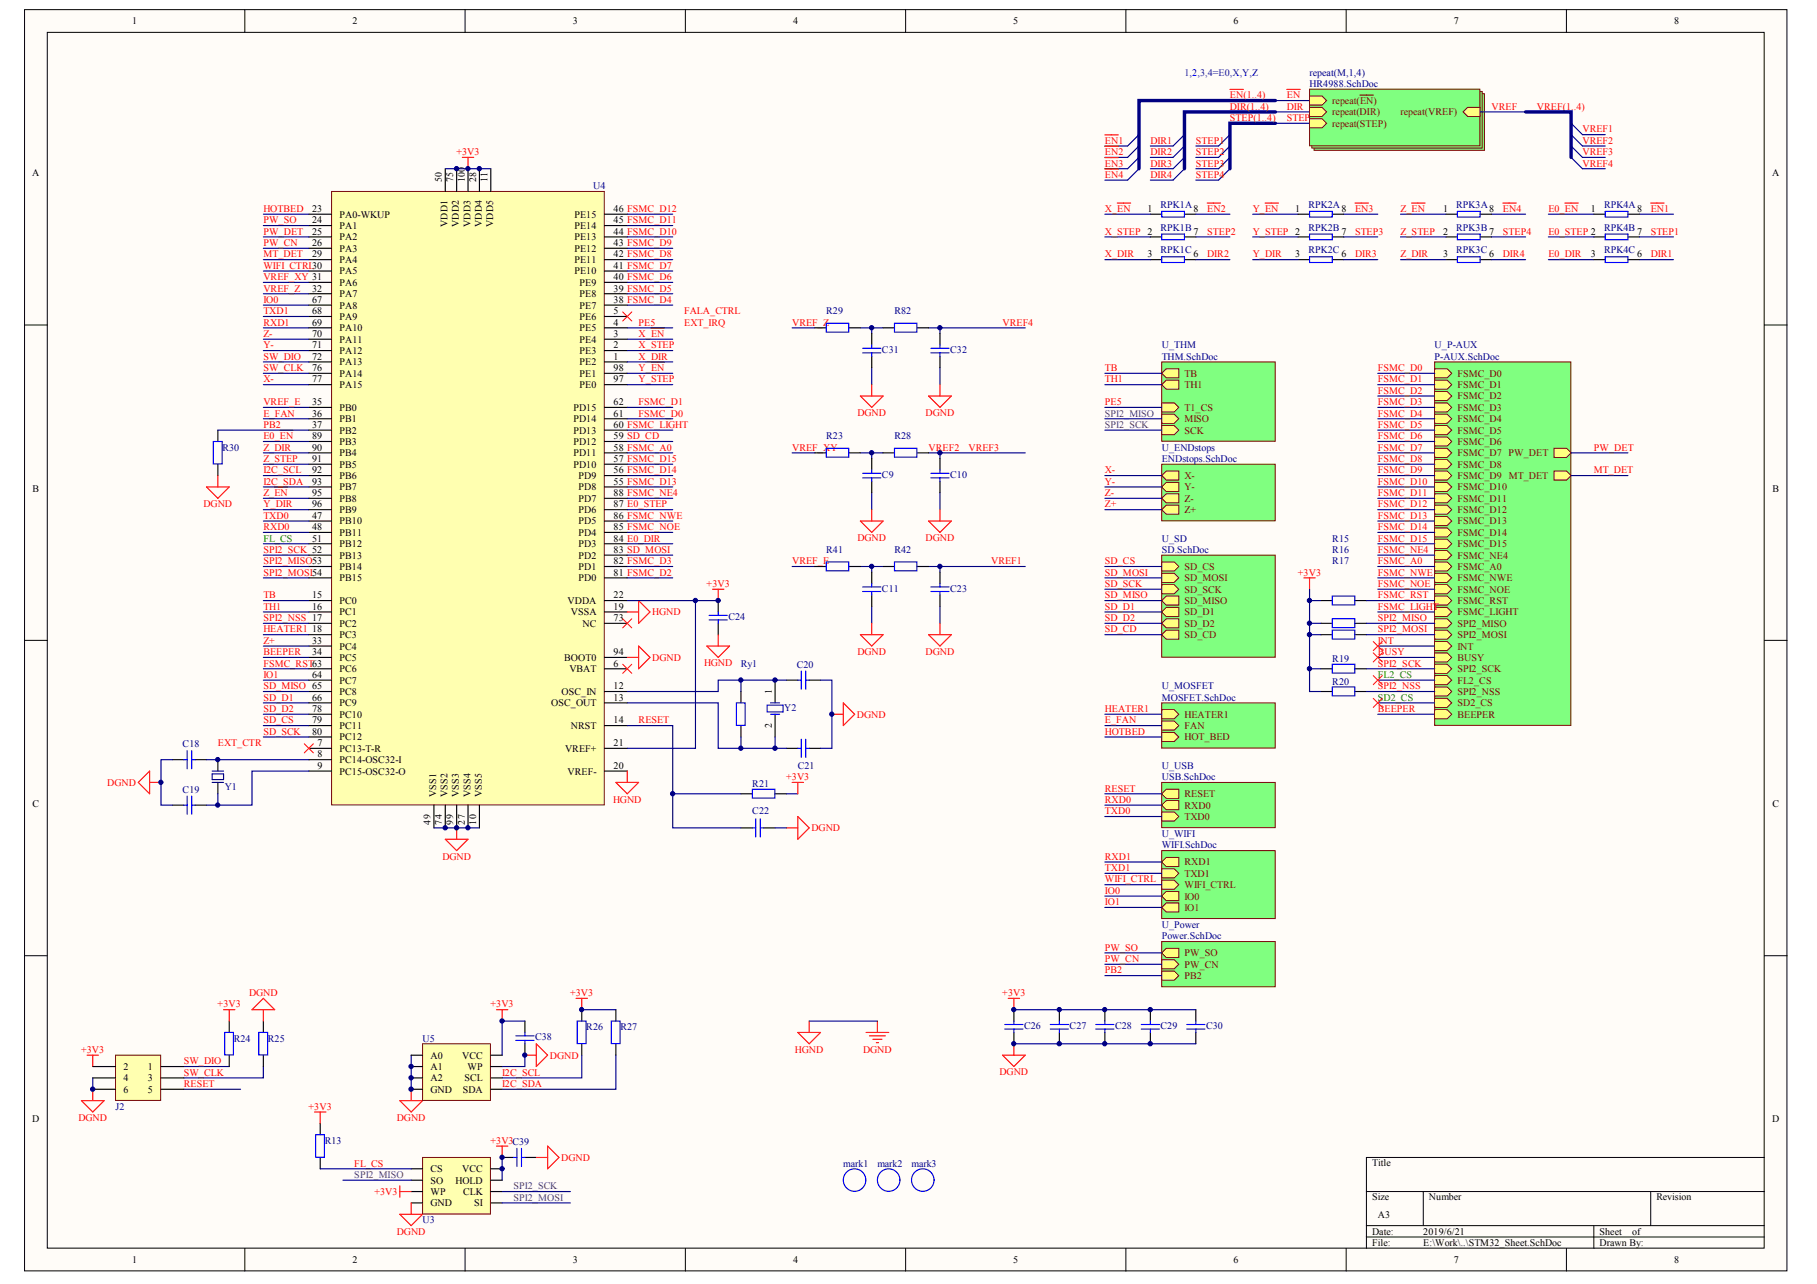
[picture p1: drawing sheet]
<svg xmlns="http://www.w3.org/2000/svg" width="297mm" height="210mm" viewBox="0 0 297 210" stroke-linecap="round" stroke-linejoin="round" font-family="sans-serif">
<defs><g id="words">
<g font-size="1.6">
<text x="21.6" y="4">1</text>
<text x="57.6" y="4">2</text>
<text x="93.6" y="4">3</text>
<text x="129.6" y="4">4</text>
<text x="165.7" y="4">5</text>
<text x="201.7" y="4">6</text>
<text x="237.7" y="4">7</text>
<text x="273.7" y="4">8</text>
<text x="5.3" y="28.8">A</text>
<text x="72.2" y="29.8" transform="rotate(-90 72.2 29.8)">50</text>
<text x="74.1" y="29.8" transform="rotate(-90 74.1 29.8)">75</text>
<text x="76" y="29.8" transform="rotate(-90 76 29.8)">100</text>
<text x="77.8" y="29.8" transform="rotate(-90 77.8 29.8)">28</text>
<text x="79.7" y="29.8" transform="rotate(-90 79.7 29.8)">11</text>
<text x="289.7" y="28.8">A</text>
<text x="51" y="34.7">23</text>
<text x="55.5" y="35.6">PA0-WKUP</text>
<text x="93.9" y="35.6">PE15</text>
<text x="100.3" y="34.7">46 FSMC_D12</text>
<text x="187.6" y="34.7">1</text>
<text x="195.1" y="34.7">8</text>
<text x="211.8" y="34.7">1</text>
<text x="219.3" y="34.7">8</text>
<text x="235.9" y="34.7">1</text>
<text x="243.5" y="34.7">8</text>
<text x="260.1" y="34.7">1</text>
<text x="267.6" y="34.7">8</text>
<text x="51" y="36.5">24</text>
<text x="51" y="38.4">25</text>
<text x="51" y="40.2">26</text>
<text x="55.5" y="37.4">PA1</text>
<text x="55.5" y="39.3">PA2</text>
<text x="55.5" y="41.2">PA3</text>
<text x="73.2" y="37.1" transform="rotate(-90 73.2 37.1)">VDD1</text>
<text x="75" y="37.1" transform="rotate(-90 75 37.1)">VDD2</text>
<text x="76.9" y="37.1" transform="rotate(-90 76.9 37.1)">VDD3</text>
<text x="78.8" y="37.1" transform="rotate(-90 78.8 37.1)">VDD4</text>
<text x="80.6" y="37.1" transform="rotate(-90 80.6 37.1)">VDD5</text>
<text x="93.9" y="41.2">PE12</text>
<text x="93.9" y="39.3">PE13</text>
<text x="93.9" y="37.4">PE14</text>
<text x="100.3" y="40.2">43 FSMC_D9</text>
<text x="100.3" y="38.4">44 FSMC_D10</text>
<text x="100.3" y="36.5">45 FSMC_D11</text>
<text x="195.1" y="38.4">7</text>
<text x="219.3" y="38.4">7</text>
<text x="235.9" y="38.4">2</text>
<text x="243.5" y="38.4">7</text>
<text x="267.6" y="38.4">7</text>
<text x="51" y="42.1">29</text>
<text x="51" y="47.7">32</text>
<text x="55.5" y="43">PA4</text>
<text x="55.5" y="44.9">PA5</text>
<text x="55.5" y="46.7">PA6</text>
<text x="93.9" y="44.9">PE10</text>
<text x="93.9" y="43">PE11</text>
<text x="94.7" y="46.7">PE9</text>
<text x="100.3" y="47.7">39 FSMC_D5</text>
<text x="100.3" y="45.8">40 FSMC_D6</text>
<text x="100.3" y="43.9">41 FSMC_D7</text>
<text x="100.3" y="42.1">42 FSMC_D8</text>
<text x="187.6" y="42.1">3</text>
<text x="195.1" y="42.1">6</text>
<text x="211.8" y="42.1">3</text>
<text x="219.3" y="42.1">6</text>
<text x="235.9" y="42.1">3</text>
<text x="243.5" y="42.1">6</text>
<text x="260.1" y="42.1">3</text>
<text x="267.6" y="42.1">6</text>
<text x="51" y="49.5">67</text>
<text x="51" y="51.4">68</text>
<text x="51" y="53.2">69</text>
<text x="55.5" y="48.6">PA7</text>
<text x="55.5" y="50.4">PA8</text>
<text x="55.5" y="52.3">PA9</text>
<text x="94.7" y="52.3">PE6</text>
<text x="94.7" y="50.4">PE7</text>
<text x="94.7" y="48.6">PE8</text>
<text x="100.3" y="53.2">4</text>
<text x="100.3" y="51.4">5</text>
<text x="100.3" y="49.5">38 FSMC_D4</text>
<text x="51" y="55.1">70</text>
<text x="51" y="56.9">71</text>
<text x="51" y="58.8">72</text>
<text x="55.5" y="54.2">PA10</text>
<text x="55.5" y="56">PA11</text>
<text x="55.5" y="57.9">PA12</text>
<text x="55.5" y="59.7">PA13</text>
<text x="94.7" y="59.7">PE2</text>
<text x="94.7" y="57.9">PE3</text>
<text x="94.7" y="56">PE4</text>
<text x="94.7" y="54.2">PE5</text>
<text x="100.3" y="58.8">1</text>
<text x="100.3" y="56.9">2</text>
<text x="100.3" y="55.1">3</text>
<text x="51" y="60.7">76</text>
<text x="51" y="62.5">77</text>
<text x="55.5" y="61.6">PA14</text>
<text x="55.5" y="63.4">PA15</text>
<text x="94.7" y="63.4">PE0</text>
<text x="94.7" y="61.6">PE1</text>
<text x="100.3" y="62.5">97</text>
<text x="100.3" y="60.7">98</text>
<text x="51" y="66.2">35</text>
<text x="51" y="68.1">36</text>
<text x="51" y="70">37</text>
<text x="51" y="71.8">89</text>
<text x="55.5" y="67.2">PB0</text>
<text x="55.5" y="69">PB1</text>
<text x="55.5" y="70.9">PB2</text>
<text x="93.7" y="70.9">PD13</text>
<text x="93.7" y="69">PD14</text>
<text x="93.7" y="67.2">PD15</text>
<text x="100.3" y="70">60 FSMC_LIGHT</text>
<text x="100.3" y="71.8">59 SD_CD</text>
<text x="100.3" y="68.1">61</text>
<text x="100.3" y="66.2">62</text>
<text x="51" y="73.7">90</text>
<text x="51" y="75.5">91</text>
<text x="51" y="77.4">92</text>
<text x="55.5" y="72.7">PB3</text>
<text x="55.5" y="74.6">PB4</text>
<text x="55.5" y="76.5">PB5</text>
<text x="93.7" y="76.5">PD10</text>
<text x="93.7" y="74.6">PD11</text>
<text x="93.7" y="72.7">PD12</text>
<text x="100.3" y="77.4">56 FSMC_D14</text>
<text x="100.3" y="75.5">57 FSMC_D15</text>
<text x="100.3" y="73.7">58 FSMC_A0</text>
<text x="5.3" y="80.4">B</text>
<text x="51" y="79.2">93</text>
<text x="51" y="81.1">95</text>
<text x="51" y="83">96</text>
<text x="55.5" y="78.3">PB6</text>
<text x="55.5" y="80.2">PB7</text>
<text x="55.5" y="82">PB8</text>
<text x="55.5" y="83.9">PB9</text>
<text x="94.6" y="83.9">PD6</text>
<text x="94.6" y="82">PD7</text>
<text x="94.6" y="80.2">PD8</text>
<text x="94.6" y="78.3">PD9</text>
<text x="100.3" y="83">87 E0_STEP</text>
<text x="100.3" y="81.1">88 FSMC_NE4</text>
<text x="100.3" y="79.2">55 FSMC_D13</text>
<text x="289.8" y="80.4">B</text>
<text x="51" y="84.8">47</text>
<text x="51" y="86.7">48</text>
<text x="51" y="88.5">51</text>
<text x="55.5" y="85.7">PB10</text>
<text x="55.5" y="87.6">PB11</text>
<text x="55.5" y="89.5">PB12</text>
<text x="94.6" y="89.5">PD3</text>
<text x="94.6" y="87.6">PD4</text>
<text x="94.6" y="85.7">PD5</text>
<text x="100.3" y="88.5">84 E0_DIR</text>
<text x="100.3" y="86.7">85 FSMC_NOE</text>
<text x="100.3" y="84.8">86 FSMC_NWE</text>
<text x="55.5" y="91.3">PB13</text>
<text x="55.5" y="93.2">PB14</text>
<text x="55.5" y="95">PB15</text>
<text x="94.6" y="95">PD0</text>
<text x="94.6" y="93.2">PD1</text>
<text x="94.6" y="91.3">PD2</text>
<text x="100.3" y="94.1">81 FSMC_D2</text>
<text x="100.3" y="92.2">82 FSMC_D3</text>
<text x="100.3" y="90.4">83 SD_MOSI</text>
<text x="51" y="97.8">15</text>
<text x="51" y="99.7">16</text>
<text x="55.5" y="98.7">PC0</text>
<text x="55.5" y="100.6">PC1</text>
<text x="92.8" y="98.7">VDDA</text>
<text x="93.3" y="100.6">VSSA</text>
<text x="100.3" y="97.8">22</text>
<text x="100.3" y="99.7">19</text>
<text x="100.3" y="101.5">73</text>
<text x="51" y="103.4">18</text>
<text x="51" y="105.3">33</text>
<text x="51" y="107.1">34</text>
<text x="55.5" y="102.5">PC2</text>
<text x="55.5" y="104.3">PC3</text>
<text x="55.5" y="106.2">PC4</text>
<text x="95.2" y="102.5">NC</text>
<text x="100.3" y="107.1">94</text>
<text x="51" y="110.8">64</text>
<text x="55.5" y="108">PC5</text>
<text x="55.5" y="109.9">PC6</text>
<text x="55.5" y="111.8">PC7</text>
<text x="55.5" y="113.6">PC8</text>
<text x="91.8" y="113.6">OSC_IN</text>
<text x="92.2" y="108">BOOT0</text>
<text x="93.1" y="109.9">VBAT</text>
<text x="100.3" y="109">6</text>
<text x="100.3" y="112.7">12</text>
<text x="126.2" y="113.4" transform="rotate(-90 126.2 113.4)">1</text>
<text x="51" y="114.5">66</text>
<text x="51" y="116.4">78</text>
<text x="51" y="118.3">79</text>
<text x="55.5" y="115.5">PC9</text>
<text x="55.5" y="117.3">PC10</text>
<text x="55.5" y="119.2">PC11</text>
<text x="90.1" y="115.5">OSC_OUT</text>
<text x="93.3" y="119.2">NRST</text>
<text x="100.3" y="114.5">13</text>
<text x="100.3" y="118.3">14</text>
<text x="126.2" y="119.1" transform="rotate(-90 126.2 119.1)">2</text>
<text x="51" y="120.1">80</text>
<text x="51.9" y="122">7</text>
<text x="51.9" y="123.8">8</text>
<text x="51.9" y="125.7">9</text>
<text x="55.5" y="121">PC12</text>
<text x="55.5" y="122.9">PC13-T-R</text>
<text x="55.5" y="124.8">PC14-OSC32-I</text>
<text x="92.4" y="122.9">VREF+</text>
<text x="100.3" y="122">21</text>
<text x="100.3" y="125.7">20</text>
<text x="5.3" y="131.9">C</text>
<text x="55.5" y="126.6">PC15-OSC32-O</text>
<text x="71.3" y="130.3" transform="rotate(-90 71.3 130.3)">VSS1</text>
<text x="73.2" y="130.3" transform="rotate(-90 73.2 130.3)">VSS2</text>
<text x="75" y="130.3" transform="rotate(-90 75 130.3)">VSS3</text>
<text x="76.9" y="130.3" transform="rotate(-90 76.9 130.3)">VSS4</text>
<text x="78.8" y="130.3" transform="rotate(-90 78.8 130.3)">VSS5</text>
<text x="92.8" y="126.6">VREF-</text>
<text x="289.8" y="131.9">C</text>
<text x="70.4" y="134.8" transform="rotate(-90 70.4 134.8)">49</text>
<text x="72.2" y="134.8" transform="rotate(-90 72.2 134.8)">74</text>
<text x="74.1" y="134.8" transform="rotate(-90 74.1 134.8)">99</text>
<text x="76" y="134.8" transform="rotate(-90 76 134.8)">27</text>
<text x="77.8" y="134.8" transform="rotate(-90 77.8 134.8)">10</text>
<text x="70.4" y="173.1">A0</text>
<text x="75.5" y="173.1">VCC</text>
<text x="20.2" y="174.9">2</text>
<text x="20.2" y="176.8">4</text>
<text x="20.2" y="178.6">6</text>
<text x="24.2" y="174.9">1</text>
<text x="24.2" y="176.8">3</text>
<text x="24.2" y="178.6">5</text>
<text x="70.4" y="174.9">A1</text>
<text x="70.4" y="176.8">A2</text>
<text x="70.4" y="178.6">GND</text>
<text x="75.6" y="178.6">SDA</text>
<text x="75.9" y="176.8">SCL</text>
<text x="76.4" y="174.9">WP</text>
<text x="5.3" y="183.5">D</text>
<text x="289.7" y="183.5">D</text>
<text x="70.4" y="191.6">CS</text>
<text x="75.5" y="191.6">VCC</text>
<text x="224.3" y="190.7">Title</text>
<text x="70.4" y="193.5">SO</text>
<text x="70.4" y="195.4">WP</text>
<text x="70.4" y="197.2">GND</text>
<text x="74.5" y="193.5">HOLD</text>
<text x="75.7" y="195.4">CLK</text>
<text x="77.5" y="197.2">SI</text>
<text x="224.3" y="196.2">Size</text>
<text x="233.6" y="196.2">Number</text>
<text x="270.8" y="196.2">Revision</text>
<text x="224.3" y="201.8">Date:</text>
<text x="224.3" y="203.7">File:</text>
<text x="225.2" y="199">A3</text>
<text x="232.7" y="201.8">2019/6/21</text>
<text x="232.7" y="203.7">E:\Work\..\STM32_Sheet.SchDoc</text>
<text x="261.5" y="201.8">Sheet</text>
<text x="261.5" y="203.7">Drawn By:</text>
<text x="266.8" y="201.8">of</text>
<text x="21.6" y="206.5">1</text>
<text x="57.6" y="206.5">2</text>
<text x="93.6" y="206.5">3</text>
<text x="129.6" y="206.5">4</text>
<text x="165.7" y="206.5">5</text>
<text x="201.7" y="206.5">6</text>
<text x="237.7" y="206.5">7</text>
<text x="273.7" y="206.5">8</text>
</g>
<text font-size="1.6" fill="#00f" x="193.6" y="12.4">1,2,3,4=E0,X,Y,Z</text>
<g font-size="1.6" fill="#f00">
<text x="201.1" y="17.9">DIR(1..4)</text>
<text x="201.1" y="16.1">EN(1..4)</text>
<text x="210.4" y="16.1">EN</text>
<text x="210.4" y="17.9">DIR</text>
<text x="243.8" y="17.9">VREF</text>
<text x="251.3" y="17.9">VREF(1..4)</text>
<text x="180.6" y="23.5">EN1</text>
<text x="188.1" y="23.5">DIR1</text>
<text x="195.5" y="23.5">STEP1</text>
<text x="201.1" y="19.8">STEP(1..4)</text>
<text x="210.4" y="19.8">STEP</text>
<text x="258.7" y="21.6">VREF1</text>
<text x="258.7" y="23.5">VREF2</text>
<text x="74.6" y="25.4">+3V3</text>
<text x="180.6" y="25.4">EN2</text>
<text x="180.6" y="27.2">EN3</text>
<text x="180.6" y="29.1">EN4</text>
<text x="188.1" y="25.4">DIR2</text>
<text x="188.1" y="27.2">DIR3</text>
<text x="188.1" y="29.1">DIR4</text>
<text x="195.5" y="25.4">STEP2</text>
<text x="195.5" y="27.2">STEP3</text>
<text x="195.5" y="29.1">STEP4</text>
<text x="258.7" y="25.4">VREF3</text>
<text x="258.7" y="27.2">VREF4</text>
<text x="43.1" y="34.7">HOTBED</text>
<text x="180.6" y="34.7">X_EN</text>
<text x="197.4" y="34.7">EN2</text>
<text x="204.8" y="34.7">Y_EN</text>
<text x="221.5" y="34.7">EN3</text>
<text x="229" y="34.7">Z_EN</text>
<text x="245.7" y="34.7">EN4</text>
<text x="253.1" y="34.7">E0_EN</text>
<text x="269.9" y="34.7">EN1</text>
<text x="43.1" y="38.4">PW_DET</text>
<text x="43.1" y="36.5">PW_SO</text>
<text x="43.1" y="40.2">PW_CN</text>
<text x="180.6" y="38.4">X_STEP 2</text>
<text x="197.4" y="38.4">STEP2</text>
<text x="204.8" y="38.4">Y_STEP 2</text>
<text x="221.5" y="38.4">STEP3</text>
<text x="229" y="38.4">Z_STEP</text>
<text x="245.7" y="38.4">STEP4</text>
<text x="253.1" y="38.4">E0_STEP 2</text>
<text x="269.9" y="38.4">STEP1</text>
<text x="43.1" y="42.1">MT_DET</text>
<text x="43.1" y="43.9">WIFI_CTRL30</text>
<text x="43.1" y="45.8">VREF_XY 31</text>
<text x="43.1" y="47.7">VREF_Z</text>
<text x="180.6" y="42.1">X_DIR</text>
<text x="197.4" y="42.1">DIR2</text>
<text x="204.8" y="42.1">Y_DIR</text>
<text x="221.5" y="42.1">DIR3</text>
<text x="229" y="42.1">Z_DIR</text>
<text x="245.7" y="42.1">DIR4</text>
<text x="253.1" y="42.1">E0_DIR</text>
<text x="269.9" y="42.1">DIR1</text>
<text x="43.1" y="53.2">RXD1</text>
<text x="43.1" y="51.4">TXD1</text>
<text x="43.1" y="49.5">IO0</text>
<text x="104.4" y="53.2">PE5</text>
<text x="111.8" y="51.4">FALA_CTRL</text>
<text x="111.8" y="53.2">EXT_IRQ</text>
<text x="129.5" y="53.2">VREF_Z</text>
<text x="163.9" y="53.2">VREF4</text>
<text x="43.1" y="56.9">Y-</text>
<text x="43.1" y="55.1">Z-</text>
<text x="43.1" y="58.8">SW_DIO</text>
<text x="104.4" y="55.1">X_EN</text>
<text x="104.4" y="58.8">X_DIR</text>
<text x="104.4" y="56.9">X_STEP</text>
<text x="43.1" y="62.5">X-</text>
<text x="43.1" y="60.7">SW_CLK</text>
<text x="104.4" y="62.5">Y_STEP</text>
<text x="104.4" y="60.7">Y_EN</text>
<text x="180.6" y="60.7">TB</text>
<text x="180.6" y="62.5">TH1</text>
<text x="225.2" y="60.7">FSMC_D0</text>
<text x="225.2" y="62.5">FSMC_D1</text>
<text x="225.2" y="64.4">FSMC_D2</text>
<text x="43.1" y="71.8">E0_EN</text>
<text x="43.1" y="68.1">E_FAN</text>
<text x="43.1" y="70">PB2</text>
<text x="43.1" y="66.2">VREF_E</text>
<text x="104.4" y="68.1">FSMC_D0</text>
<text x="104.4" y="66.2">FSMC_D1</text>
<text x="140.2" y="68.1">DGND</text>
<text x="151.3" y="68.1">DGND</text>
<text x="180.6" y="66.2">PE5</text>
<text x="225.2" y="66.2">FSMC_D3</text>
<text x="225.2" y="68.1">FSMC_D4</text>
<text x="225.2" y="70">FSMC_D5</text>
<text x="225.2" y="71.8">FSMC_D6</text>
<text x="43.1" y="75.5">Z_STEP</text>
<text x="43.1" y="73.7">Z_DIR</text>
<text x="43.1" y="77.4">I2C_SCL</text>
<text x="129.5" y="73.7">VREF_XY</text>
<text x="151.8" y="73.7">VREF2</text>
<text x="158.3" y="73.7">VREF3</text>
<text x="180.6" y="77.4">X-</text>
<text x="225.2" y="73.7">FSMC_D7</text>
<text x="225.2" y="75.5">FSMC_D8</text>
<text x="225.2" y="77.4">FSMC_D9</text>
<text x="260.6" y="73.7">PW_DET</text>
<text x="260.6" y="77.4">MT_DET</text>
<text x="33.3" y="82.9">DGND</text>
<text x="43.1" y="83">Y_DIR</text>
<text x="43.1" y="81.1">Z_EN</text>
<text x="43.1" y="79.2">I2C_SDA</text>
<text x="180.6" y="79.2">Y-</text>
<text x="180.6" y="81.1">Z-</text>
<text x="180.6" y="83">Z+</text>
<text x="225.2" y="79.2">FSMC_D10</text>
<text x="225.2" y="81.1">FSMC_D11</text>
<text x="225.2" y="83">FSMC_D12</text>
<text x="43.1" y="86.7">RXD0</text>
<text x="43.1" y="84.8">TXD0</text>
<text x="140.2" y="88.5">DGND</text>
<text x="151.3" y="88.5">DGND</text>
<text x="225.2" y="84.8">FSMC_D13</text>
<text x="225.2" y="86.7">FSMC_D14</text>
<text x="225.2" y="88.5">FSMC_D15</text>
<text x="43.1" y="92.2">SPI2_MISO53</text>
<text x="43.1" y="94.1">SPI2_MOSI54</text>
<text x="43.1" y="90.4">SPI2_SCK 52</text>
<text x="115.5" y="96">+3V3</text>
<text x="129.5" y="92.2">VREF_E</text>
<text x="162" y="92.2">VREF1</text>
<text x="180.6" y="92.2">SD_CS</text>
<text x="180.6" y="94.1">SD_MOSI</text>
<text x="180.6" y="96">SD_SCK</text>
<text x="212.2" y="94.1">+3V3</text>
<text x="225.2" y="90.4">FSMC_NE4</text>
<text x="225.2" y="92.2">FSMC_A0</text>
<text x="225.2" y="94.1">FSMC_NWE</text>
<text x="225.2" y="96">FSMC_NOE</text>
<text x="43.1" y="97.8">TB</text>
<text x="43.1" y="99.7">TH1</text>
<text x="43.1" y="101.5">SPI2_NSS 17</text>
<text x="106.6" y="100.6">HGND</text>
<text x="180.6" y="97.8">SD_MISO</text>
<text x="180.6" y="99.7">SD_D1</text>
<text x="180.6" y="101.5">SD_D2</text>
<text x="225.2" y="97.8">FSMC_RST</text>
<text x="225.2" y="99.7">FSMC_LIGHT</text>
<text x="225.2" y="101.5">SPI2_MISO</text>
<text x="43.1" y="107.1">BEEPER</text>
<text x="43.1" y="103.4">HEATER1</text>
<text x="43.1" y="105.3">Z+</text>
<text x="140.2" y="107.1">DGND</text>
<text x="151.3" y="107.1">DGND</text>
<text x="180.6" y="103.4">SD_CD</text>
<text x="225.2" y="103.4">SPI2_MOSI</text>
<text x="225.2" y="105.3">INT</text>
<text x="225.2" y="107.1">BUSY</text>
<text x="43.1" y="112.7">SD_MISO 65</text>
<text x="43.1" y="109">FSMC_RST63</text>
<text x="43.1" y="110.8">IO1</text>
<text x="106.6" y="108">DGND</text>
<text x="115.1" y="108.9">HGND</text>
<text x="225.2" y="112.7">SPI2_NSS</text>
<text x="225.2" y="109">SPI2_SCK</text>
<text x="43.1" y="114.5">SD_D1</text>
<text x="43.1" y="118.3">SD_CS</text>
<text x="43.1" y="116.4">SD_D2</text>
<text x="104.4" y="118.3">RESET</text>
<text x="140.1" y="117.3">DGND</text>
<text x="180.6" y="116.4">HEATER1</text>
<text x="180.6" y="118.3">E_FAN</text>
<text x="225.2" y="116.4">BEEPER</text>
<text x="35.6" y="122">EXT_CTR</text>
<text x="43.1" y="120.1">SD_SCK</text>
<text x="180.6" y="120.1">HOTBED</text>
<text x="17.5" y="128.5">DGND</text>
<text x="100.2" y="131.2">HGND</text>
<text x="128.5" y="127.5">+3V3</text>
<text x="180.6" y="131.3">RXD0</text>
<text x="180.6" y="129.4">RESET</text>
<text x="132.7" y="135.9">DGND</text>
<text x="180.6" y="133.1">TXD0</text>
<text x="72.3" y="140.5">DGND</text>
<text x="180.6" y="142.4">TXD1</text>
<text x="180.6" y="140.5">RXD1</text>
<text x="180.6" y="144.3">WIFI_CTRL</text>
<text x="180.6" y="146.1">IO0</text>
<text x="180.6" y="148">IO1</text>
<text x="180.6" y="155.4">PW_SO</text>
<text x="180.6" y="157.3">PW_CN</text>
<text x="180.6" y="159.1">PB2</text>
<text x="35.6" y="164.7">+3V3</text>
<text x="40.7" y="162.8">DGND</text>
<text x="80.2" y="164.7">+3V3</text>
<text x="93.2" y="162.8">+3V3</text>
<text x="163.9" y="162.8">+3V3</text>
<text x="13.3" y="172.1">+3V3</text>
<text x="30" y="174">SW_DIO</text>
<text x="89.9" y="173.1">DGND</text>
<text x="130" y="172.1">HGND</text>
<text x="141.1" y="172.1">DGND</text>
<text x="30" y="175.8">SW_CLK</text>
<text x="30" y="177.7">RESET</text>
<text x="82.1" y="175.8">I2C_SCL</text>
<text x="82.1" y="177.7">I2C_SDA</text>
<text x="163.4" y="175.8">DGND</text>
<text x="12.8" y="183.2">DGND</text>
<text x="50.5" y="181.4">+3V3</text>
<text x="64.9" y="183.2">DGND</text>
<text x="57.9" y="190.7">FL_CS</text>
<text x="80.2" y="187">+3V3C39</text>
<text x="91.8" y="189.8">DGND</text>
<text x="61.2" y="195.4">+3V3</text>
<text x="64.9" y="201.8">DGND</text>
</g>
<g font-size="1.6" fill="#000080">
<text x="214.1" y="12.4">repeat(M,1,4)</text>
<text x="214.1" y="14.2">HR4988.SchDoc</text>
<text x="97" y="30.9">U4</text>
<text x="189.7" y="34">RPK1A</text>
<text x="213.9" y="34">RPK2A</text>
<text x="238.1" y="34">RPK3A</text>
<text x="262.2" y="34">RPK4A</text>
<text x="189.7" y="37.7">RPK1B</text>
<text x="189.7" y="41.4">RPK1C</text>
<text x="213.9" y="37.7">RPK2B</text>
<text x="213.9" y="41.4">RPK2C</text>
<text x="238.1" y="37.7">RPK3B</text>
<text x="238.1" y="41.4">RPK3C</text>
<text x="262.2" y="37.7">RPK4B</text>
<text x="262.2" y="41.4">RPK4C</text>
<text x="135.1" y="51.4">R29</text>
<text x="146.2" y="51.4">R82</text>
<text x="144.2" y="57.7">C31</text>
<text x="155.3" y="57.7">C32</text>
<text x="189.9" y="56.9">U_THM</text>
<text x="189.9" y="58.8">THM.SchDoc</text>
<text x="234.5" y="56.9">U_P-AUX</text>
<text x="234.5" y="58.8">P-AUX.SchDoc</text>
<text x="135.1" y="71.8">R23</text>
<text x="146.2" y="71.8">R28</text>
<text x="36.4" y="73.7">R30</text>
<text x="189.9" y="73.7">U_ENDstops</text>
<text x="189.9" y="75.5">ENDstops.SchDoc</text>
<text x="144.2" y="78.1">C9</text>
<text x="155.3" y="78.1">C10</text>
<text x="189.9" y="88.5">U_SD</text>
<text x="217.8" y="88.5">R15</text>
<text x="135.1" y="90.4">R41</text>
<text x="146.2" y="90.4">R42</text>
<text x="189.9" y="90.4">SD.SchDoc</text>
<text x="217.8" y="90.4">R16</text>
<text x="217.8" y="92.2">R17</text>
<text x="119.1" y="101.3">C24</text>
<text x="144.2" y="96.7">C11</text>
<text x="155.3" y="96.7">C23</text>
<text x="121.1" y="109">Ry1</text>
<text x="130.2" y="109.2">C20</text>
<text x="189.9" y="112.7">U_MOSFET</text>
<text x="217.8" y="108.2">R19</text>
<text x="217.8" y="111.9">R20</text>
<text x="128.2" y="116.2">Y2</text>
<text x="189.9" y="114.5">MOSFET.SchDoc</text>
<text x="29.9" y="122.2">C18</text>
<text x="130.4" y="125.7">C21</text>
<text x="189.9" y="125.7">U_USB</text>
<text x="29.9" y="129.6">C19</text>
<text x="36.7" y="129.2">Y1</text>
<text x="123" y="128.7">R21</text>
<text x="189.9" y="127.5">USB.SchDoc</text>
<text x="123" y="133.1">C22</text>
<text x="189.9" y="136.8">U_WIFI</text>
<text x="189.9" y="138.7">WIFI.SchDoc</text>
<text x="189.9" y="151.7">U_Power</text>
<text x="189.9" y="153.6">Power.SchDoc</text>
<text x="38.2" y="170.3">R24</text>
<text x="43.8" y="170.3">R25</text>
<text x="69.1" y="170.3">U5</text>
<text x="87.5" y="170.1">C38</text>
<text x="95.8" y="168.4">R26</text>
<text x="101.4" y="168.4">R27</text>
<text x="167.4" y="168.2">C26</text>
<text x="174.9" y="168.2">C27</text>
<text x="182.3" y="168.2">C28</text>
<text x="189.7" y="168.2">C29</text>
<text x="197.2" y="168.2">C30</text>
<text x="18.9" y="181.4">J2</text>
<text x="53.1" y="187">R13</text>
<text x="137.9" y="190.7">mark1</text>
<text x="143.4" y="190.7">mark2</text>
<text x="149" y="190.7">mark3</text>
<text x="69.1" y="200">U3</text>
</g>
<g font-size="1.6" fill="#800000">
<text x="217.8" y="17">repeat(EN)</text>
<text x="217.8" y="18.9">repeat(DIR)</text>
<text x="217.8" y="20.7">repeat(STEP)</text>
<text x="229" y="18.9">repeat(VREF)</text>
<text x="193.6" y="61.6">TB</text>
<text x="193.6" y="63.4">TH1</text>
<text x="238.2" y="61.6">FSMC_D0</text>
<text x="238.2" y="63.4">FSMC_D1</text>
<text x="238.2" y="65.3">FSMC_D2</text>
<text x="193.6" y="67.2">T1_CS</text>
<text x="193.6" y="69">MISO</text>
<text x="193.6" y="70.9">SCK</text>
<text x="238.2" y="67.2">FSMC_D3</text>
<text x="238.2" y="69">FSMC_D4</text>
<text x="238.2" y="70.9">FSMC_D5</text>
<text x="238.2" y="72.7">FSMC_D6</text>
<text x="238.2" y="74.6">FSMC_D7 PW_DET</text>
<text x="238.2" y="76.5">FSMC_D8</text>
<text x="193.6" y="78.3">X-</text>
<text x="193.6" y="80.2">Y-</text>
<text x="193.6" y="82">Z-</text>
<text x="193.6" y="83.9">Z+</text>
<text x="238.2" y="78.3">FSMC_D9 MT_DET</text>
<text x="238.2" y="80.2">FSMC_D10</text>
<text x="238.2" y="82">FSMC_D11</text>
<text x="238.2" y="83.9">FSMC_D12</text>
<text x="238.2" y="85.7">FSMC_D13</text>
<text x="238.2" y="87.6">FSMC_D14</text>
<text x="238.2" y="89.5">FSMC_D15</text>
<text x="193.6" y="93.2">SD_CS</text>
<text x="193.6" y="95">SD_MOSI</text>
<text x="238.2" y="91.3">FSMC_NE4</text>
<text x="238.2" y="93.2">FSMC_A0</text>
<text x="238.2" y="95">FSMC_NWE</text>
<text x="193.6" y="98.7">SD_MISO</text>
<text x="193.6" y="96.9">SD_SCK</text>
<text x="193.6" y="100.6">SD_D1</text>
<text x="238.2" y="96.9">FSMC_NOE</text>
<text x="238.2" y="98.7">FSMC_RST</text>
<text x="238.2" y="100.6">FSMC_LIGHT</text>
<text x="193.6" y="102.5">SD_D2</text>
<text x="193.6" y="104.3">SD_CD</text>
<text x="238.2" y="102.5">SPI2_MISO</text>
<text x="238.2" y="104.3">SPI2_MOSI</text>
<text x="238.2" y="106.2">INT</text>
<text x="238.2" y="108">BUSY</text>
<text x="238.2" y="109.9">SPI2_SCK</text>
<text x="238.2" y="111.8">FL2_CS</text>
<text x="238.2" y="113.6">SPI2_NSS</text>
<text x="193.6" y="117.3">HEATER1</text>
<text x="193.6" y="119.2">FAN</text>
<text x="238.2" y="115.5">SD2_CS</text>
<text x="238.2" y="117.3">BEEPER</text>
<text x="193.6" y="121">HOT_BED</text>
<text x="193.6" y="130.3">RESET</text>
<text x="193.6" y="132.2">RXD0</text>
<text x="193.6" y="134">TXD0</text>
<text x="193.6" y="143.3">TXD1</text>
<text x="193.6" y="141.5">RXD1</text>
<text x="193.6" y="145.2">WIFI_CTRL</text>
<text x="193.6" y="147.1">IO0</text>
<text x="193.6" y="148.9">IO1</text>
<text x="193.6" y="156.3">PW_SO</text>
<text x="193.6" y="158.2">PW_CN</text>
<text x="193.6" y="160.1">PB2</text>
</g>
<g font-size="1.6" fill="#800080">
<text x="180.6" y="68.1">SPI2_MISO</text>
<text x="180.6" y="70">SPI2_SCK</text>
<text x="57.9" y="192.6">SPI2_MISO</text>
<text x="83.9" y="196.3">SPI2_MOSI</text>
<text x="83.9" y="194.4">SPI2_SCK</text>
</g>
<g font-size="1.6" fill="#008000">
<text x="43.1" y="88.5">FL_CS</text>
<text x="225.2" y="110.8">FL2_CS</text>
<text x="225.2" y="114.5">SD2_CS</text>
</g>
</g></defs>
<g fill="#fffcf8" stroke="#000" stroke-width=".16">
<path d="M4 1.6h288.1v206.2h-288.1z"/>
<path d="M7.7 5.3h280.7v198.7h-280.7z"/>
</g>
<g fill="none" stroke="#000" stroke-width=".16">
<path d="M40 1.6v3.7M76 1.6v3.7M112 1.6v3.7M148 1.6v3.7M184.1 1.6v3.7M220.1 1.6v3.7M256.1 1.6v3.7M4 53.1h3.7M288.4 53.1h3.8M4 104.7h3.7M288.4 104.7h3.8M4 156.2h3.7"/>
<path d="M288.4 156.2h3.8M223.4 194.8h65M232.7 194.8v5.6M269.9 194.8v5.6M288.4 189.2h-65v14.9M40 204.1v3.7M76 204.1v3.7M112 204.1v3.7M148 204.1v3.7M184.1 204.1v3.7M220.1 204.1v3.7M223.4 200.4h65"/>
<path d="M223.4 202.2h65M256.1 204.1v3.7M260.6 200.4v3.7"/>
</g>
<path d="M15.2 176.2v1.9M30 174.4h7.5M30 178.1h9.3M43.1 174.4v1.8h-13.1M67.2 172.5v5.6" fill="none" stroke="#000080" stroke-width=".19"/>
<path d="M13.3 179.9h3.7l-1.8 1.9zM14.2 172.5h1.9M15.2 172.5v1.9M15.2 178.1v1.8M36.5 165.1h1.9M37.5 165.1v1.8M41.2 165.1l1.9-1.9 1.8 1.9zM43.1 165.1v1.8M65.4 179.9h3.7l-1.9 1.9zM67.2 178.1v1.8" fill="none" stroke="#f00" stroke-width=".19"/>
<path d="M37.5 166.9v1.9M37.5 172.5v1.9M43.1 166.9v1.9M43.1 172.5v1.9M85.8 166.9v1.9M85.8 170.6v1.9M95.1 165.1v1.8M95.1 170.6v1.9" fill="none" stroke="#000" stroke-width=".19"/>
<path d="M36.7 168.8h1.5v3.7h-1.5zM42.3 168.8h1.5v3.7h-1.5zM84.3 169.3h3M84.3 170.1h3M85.8 168.8v.5M85.8 170.1v.5M94.4 166.9h1.4v3.7h-1.4z" fill="none" stroke="#00f" stroke-width=".19"/>
<path d="M69.1 170.6h11.1v9.3h-11.1z" fill="#ffffb0" stroke="#800000" stroke-width=".16"/>
<g fill="none" stroke="#000" stroke-width=".19">
<path d="M188.1 35h1.8M188.1 38.7h1.8M193.6 35h1.9M193.6 38.7h1.9M212.2 35h1.9M212.2 38.7h1.9M217.8 35h1.9M217.8 38.7h1.9M236.4 35h1.8M236.4 38.7h1.8M242 35h1.8M242 38.7h1.8"/>
<path d="M260.6 35h1.8M260.6 38.7h1.8M266.1 35h1.9M266.1 38.7h1.9M188.1 42.4h1.8M193.6 42.4h1.9M212.2 42.4h1.9M217.8 42.4h1.9M236.4 42.4h1.8M242 42.4h1.8M260.6 42.4h1.8M266.1 42.4h1.9"/>
<path d="M67.2 172.5h1.9M67.2 174.4h1.9M67.2 176.2h1.9M67.2 178.1h1.9M80.2 172.5h1.9M80.2 174.4h1.9M80.2 176.2h1.9M80.2 178.1h1.9M100.7 165.1v1.8M100.7 170.6v1.9M165.7 165.1v1.8M165.7 168.8v1.8"/>
<path d="M173.2 165.1v1.8M173.2 168.8v1.8M180.6 165.1v1.8M180.6 168.8v1.8M188.1 165.1v1.8M188.1 168.8v1.8M195.5 165.1v1.8M195.5 168.8v1.8"/>
</g>
<g fill="none" stroke="#f00" stroke-width=".19">
<path d="M201.1 14.6h2.2M210.4 14.6h2.2M180.6 22h2.2M180.6 23.9h2.2M180.6 25.8h2.2M180.6 27.6h2.2M182.6 33.2h2.2M197.4 33.2h2.1M206.8 33.2h2.2M221.5 33.2h2.2M230.8 33.2h2.2M245.7 33.2h2.2"/>
<path d="M255.8 33.2h2.2M269.9 33.2h2.1M85.8 172.5h1.9M87.7 170.6l1.8 1.9-1.8 1.9zM163.9 172.5h3.7l-1.9 1.9zM165.7 170.6v1.9"/>
</g>
<g fill="none" stroke="#000080" stroke-width=".19">
<path d="M208.5 16.4h5.6M208.5 18.3h5.6M180.6 35h7.5M180.6 38.7h7.5M186.2 27.6l-1.9 1.8h-3.7M186.2 25.7l-1.9 1.9h-3.7M186.2 23.9l-1.9 1.8h-3.7M186.2 22l-1.9 1.9h-3.7M193.6 27.6l-1.8 1.8h-3.7M193.6 25.7l-1.8 1.9h-3.7M193.6 23.9l-1.8 1.8h-3.7M193.6 22l-1.8 1.9h-3.7"/>
<path d="M195.5 35h5.6M195.5 38.7h5.6M201.1 22l-1.9 1.9h-3.7M201.1 23.9l-1.9 1.8h-3.7M201.1 25.7l-1.9 1.9h-3.7M201.1 27.6l-1.9 1.8h-3.7M204.8 35h7.4M204.8 38.7h7.4M208.5 20.2h5.6M219.7 35h5.5M219.7 38.7h5.5M229 35h7.4"/>
<path d="M229 38.7h7.4M243.8 35h5.6M243.8 38.7h5.6M253.1 35h7.5M253.1 38.7h7.5M268 35h5.6M268 38.7h5.6M180.6 42.4h7.5M195.5 42.4h5.6M204.8 42.4h7.4M219.7 42.4h5.5M229 42.4h7.4"/>
<path d="M243.8 42.4h5.6M253.1 42.4h7.5M268 42.4h5.6M85.8 172.5v1.9h-3.7M85.8 166.9h-3.7v5.6M95.1 172.5v3.7h-13M95.1 165.1h5.6M100.7 172.5v5.6h-18.6M165.7 165.1h29.8M165.7 170.6h29.8"/>
</g>
<g fill="none" stroke="#00f" stroke-width=".19">
<path d="M189.9 34.6h3.7v.9h-3.7zM189.9 38.3h3.7v.9h-3.7zM214.1 34.6h3.7v.9h-3.7zM214.1 38.3h3.7v.9h-3.7zM238.2 34.6h3.8v.9h-3.8zM238.2 38.3h3.8v.9h-3.8zM262.4 34.6h3.7v.9h-3.7zM262.4 38.3h3.7v.9h-3.7zM189.9 42h3.7v.9h-3.7zM214.1 42h3.7v.9h-3.7zM238.2 42h3.8v.9h-3.8zM262.4 42h3.7v.9h-3.7z"/>
<path d="M99.9 166.9h1.5v3.7h-1.5zM164.3 167.5h2.9M164.3 168.2h2.9M165.7 166.9v.6M165.7 168.2v.6M171.7 167.5h3M171.7 168.2h3M173.2 166.9v.6M173.2 168.2v.6M179.1 167.5h3M179.1 168.2h3M180.6 166.9v.6"/>
<path d="M180.6 168.2v.6M186.6 167.5h2.9M186.6 168.2h2.9M188.1 166.9v.6M188.1 168.2v.6M194 167.5h3M194 168.2h3M195.5 166.9v.6M195.5 168.2v.6"/>
</g>
<path d="M208.5 16.4h-22.3v11.2M208.5 18.3h-14.9v9.3M208.5 20.2h-7.4v7.4" fill="none" stroke="#000080" stroke-width=".56"/>
<path d="M189.9 59.2h18.6v12.9h-18.6z" fill="#80ff80" stroke="#800000" stroke-width=".16"/>
<g fill="#ffff80" stroke="#800000" stroke-width=".16">
<path d="M189.9 61l.8-.7h2v1.5h-2z" fill-rule="evenodd"/>
<path d="M189.9 62.9l.8-.8h2v1.5h-2z" fill-rule="evenodd"/>
<path d="M189.9 65.9h2.1l.7 .7-.7 .7h-2.1z" fill-rule="evenodd"/>
<path d="M189.9 67.7h2.1l.7 .8-.7 .7h-2.1z" fill-rule="evenodd"/>
<path d="M189.9 69.6h2.1l.7 .7-.7 .8h-2.1z" fill-rule="evenodd"/>
</g>
<path d="M180.6 61h9.3M180.6 62.9h9.3" fill="none" stroke="#000080" stroke-width=".19"/>
<path d="M189.9 75.9h18.6v9.2h-18.6z" fill="#80ff80" stroke="#800000" stroke-width=".16"/>
<g fill="#ffff80" stroke="#800000" stroke-width=".16">
<path d="M189.9 77.7l.8-.7h2v1.5h-2z" fill-rule="evenodd"/>
<path d="M189.9 79.6l.8-.7h2v1.4h-2z" fill-rule="evenodd"/>
<path d="M189.9 81.5l.8-.8h2v1.5h-2z" fill-rule="evenodd"/>
<path d="M189.9 83.3l.8-.7h2v1.5h-2z" fill-rule="evenodd"/>
</g>
<path d="M180.6 77.7h9.3M180.6 79.6h9.3M180.6 81.5h9.3" fill="none" stroke="#000080" stroke-width=".19"/>
<path d="M189.9 90.8h18.6v16.6h-18.6z" fill="#80ff80" stroke="#800000" stroke-width=".16"/>
<g fill="#ffff80" stroke="#800000" stroke-width=".16">
<path d="M189.9 98.2l.8-.8h2v1.5h-2z" fill-rule="evenodd"/>
<path d="M189.9 91.9h2.1l.7 .7-.7 .8h-2.1z" fill-rule="evenodd"/>
<path d="M189.9 93.7h2.1l.7 .8-.7 .7h-2.1z" fill-rule="evenodd"/>
<path d="M189.9 95.6h2.1l.7 .7-.7 .8h-2.1z" fill-rule="evenodd"/>
<path d="M189.9 100l.8-.7h2v1.5h-2z" fill-rule="evenodd"/>
<path d="M189.9 101.9l.8-.7h2v1.4h-2z" fill-rule="evenodd"/>
<path d="M189.9 103.8l.8-.8h2v1.5h-2z" fill-rule="evenodd"/>
</g>
<path d="M180.6 92.6h9.3M180.6 94.5h9.3M180.6 96.3h9.3M180.6 98.2h9.3M180.6 100h9.3M225.2 116.8h9.3" fill="none" stroke="#000080" stroke-width=".19"/>
<path d="M189.9 127.9h18.6v7.4h-18.6z" fill="#80ff80" stroke="#800000" stroke-width=".16"/>
<g fill="#ffff80" stroke="#800000" stroke-width=".16">
<path d="M189.9 131.6l.8-.7h2v1.5h-2z" fill-rule="evenodd"/>
<path d="M189.9 132.7h2.1l.7 .8-.7 .7h-2.1z" fill-rule="evenodd"/>
<path d="M189.9 129.8l.8-.8h2v1.5h-2z" fill-rule="evenodd"/>
</g>
<path d="M180.6 129.8h9.3M180.6 131.6h9.3M180.6 133.5h9.3" fill="none" stroke="#000080" stroke-width=".19"/>
<path d="M189.9 114.9h18.6v7.4h-18.6z" fill="#80ff80" stroke="#800000" stroke-width=".16"/>
<g fill="#ffff80" stroke="#800000" stroke-width=".16">
<path d="M189.9 116h2.1l.7 .8-.7 .7h-2.1z" fill-rule="evenodd"/>
<path d="M189.9 117.9h2.1l.7 .7-.7 .8h-2.1z" fill-rule="evenodd"/>
<path d="M189.9 119.7h2.1l.7 .8-.7 .7h-2.1z" fill-rule="evenodd"/>
</g>
<path d="M180.6 116.8h9.3M180.6 118.6h9.3M180.6 120.5h9.3" fill="none" stroke="#000080" stroke-width=".19"/>
<path d="M234.5 59.2h22.3v59.4h-22.3z" fill="#80ff80" stroke="#800000" stroke-width=".16"/>
<g fill="#ffff80" stroke="#800000" stroke-width=".16">
<path d="M234.5 60.3h2.1l.7 .7-.7 .8h-2.1z" fill-rule="evenodd"/>
<path d="M234.5 62.1h2.1l.7 .8-.7 .7h-2.1z" fill-rule="evenodd"/>
<path d="M234.5 64h2.1l.7 .7-.7 .8h-2.1z" fill-rule="evenodd"/>
<path d="M234.5 65.9h2.1l.7 .7-.7 .7h-2.1z" fill-rule="evenodd"/>
<path d="M234.5 67.7h2.1l.7 .8-.7 .7h-2.1z" fill-rule="evenodd"/>
<path d="M234.5 69.6h2.1l.7 .7-.7 .8h-2.1z" fill-rule="evenodd"/>
<path d="M234.5 71.4h2.1l.7 .8-.7 .7h-2.1z" fill-rule="evenodd"/>
<path d="M234.5 73.3h2.1l.7 .7-.7 .8h-2.1z" fill-rule="evenodd"/>
<path d="M234.5 75.1h2.1l.7 .8-.7 .7h-2.1z" fill-rule="evenodd"/>
<path d="M234.5 77h2.1l.7 .7-.7 .8h-2.1z" fill-rule="evenodd"/>
<path d="M234.5 78.9h2.1l.7 .7-.7 .7h-2.1z" fill-rule="evenodd"/>
<path d="M234.5 80.7h2.1l.7 .8-.7 .7h-2.1z" fill-rule="evenodd"/>
<path d="M234.5 82.6h2.1l.7 .7-.7 .8h-2.1z" fill-rule="evenodd"/>
<path d="M234.5 84.4h2.1l.7 .8-.7 .7h-2.1z" fill-rule="evenodd"/>
<path d="M234.5 86.3h2.1l.7 .7-.7 .8h-2.1z" fill-rule="evenodd"/>
<path d="M234.5 88.2h2.1l.7 .7-.7 .7h-2.1z" fill-rule="evenodd"/>
<path d="M234.5 90h2.1l.7 .8-.7 .7h-2.1z" fill-rule="evenodd"/>
<path d="M234.5 91.9h2.1l.7 .7-.7 .8h-2.1z" fill-rule="evenodd"/>
<path d="M234.5 93.7h2.1l.7 .8-.7 .7h-2.1z" fill-rule="evenodd"/>
<path d="M234.5 95.6h2.1l.7 .7-.7 .8h-2.1z" fill-rule="evenodd"/>
<path d="M234.5 97.4h2.1l.7 .8-.7 .7h-2.1z" fill-rule="evenodd"/>
<path d="M234.5 99.3h2.1l.7 .7-.7 .8h-2.1z" fill-rule="evenodd"/>
<path d="M234.5 101.2h2.1l.7 .7-.7 .7h-2.1z" fill-rule="evenodd"/>
<path d="M234.5 103h2.1l.7 .8-.7 .7h-2.1z" fill-rule="evenodd"/>
<path d="M234.5 104.9h2.1l.7 .7-.7 .8h-2.1z" fill-rule="evenodd"/>
<path d="M234.5 106.7h2.1l.7 .8-.7 .7h-2.1z" fill-rule="evenodd"/>
<path d="M234.5 108.6h2.1l.7 .7-.7 .8h-2.1z" fill-rule="evenodd"/>
<path d="M234.5 110.4h2.1l.7 .8-.7 .7h-2.1z" fill-rule="evenodd"/>
<path d="M234.5 112.3h2.1l.7 .7-.7 .8h-2.1z" fill-rule="evenodd"/>
<path d="M234.5 114.2h2.1l.7 .7-.7 .7h-2.1z" fill-rule="evenodd"/>
<path d="M254.1 73.3h2l.7 .7-.7 .8h-2z" fill-rule="evenodd"/>
<path d="M254.1 77h2l.7 .7-.7 .8h-2z" fill-rule="evenodd"/>
<path d="M234.5 116h2.1l.7 .8-.7 .7h-2.1z" fill-rule="evenodd"/>
</g>
<g fill="none" stroke="#000080" stroke-width=".19">
<path d="M225.2 61h9.3M225.2 62.9h9.3M225.2 64.7h9.3M225.2 66.6h9.3M225.2 68.5h9.3M225.2 70.3h9.3M225.2 72.2h9.3M225.2 74h9.3M225.2 75.9h9.3M225.2 77.7h9.3M225.2 79.6h9.3M225.2 81.5h9.3"/>
<path d="M225.2 83.3h9.3M225.2 85.2h9.3M225.2 87h9.3M225.2 88.9h9.3M225.2 90.8h9.3M225.2 92.6h9.3M225.2 94.5h9.3M225.2 96.3h9.3M225.2 100h9.3M225.2 107.5h9.3M225.2 111.2h9.3M225.2 114.9h9.3"/>
</g>
<path d="M189.9 139.1h18.6v11.1h-18.6z" fill="#80ff80" stroke="#800000" stroke-width=".16"/>
<g fill="#ffff80" stroke="#800000" stroke-width=".16">
<path d="M189.9 142h2.1l.7 .8-.7 .7h-2.1z" fill-rule="evenodd"/>
<path d="M189.9 140.9l.8-.7h2v1.5h-2z" fill-rule="evenodd"/>
<path d="M189.9 143.9h2.1l.7 .7-.7 .8h-2.1z" fill-rule="evenodd"/>
<path d="M189.9 146.5l.8-.8h2v1.5h-2z" fill-rule="evenodd"/>
<path d="M189.9 148.3l.8-.7h2v1.5h-2z" fill-rule="evenodd"/>
</g>
<g fill="none" stroke="#000080" stroke-width=".19">
<path d="M256.8 74h9.3M256.8 77.7h9.3M214.1 96.3v16.7h1.8M214.1 98.2h1.8M223.4 98.2h11.1M180.6 101.9h9.3M214.1 101.9h1.8M214.1 103.8h1.8M214.1 109.3h1.8M223.4 101.9h11.1M223.4 103.8h11.1M223.4 109.3h11.1"/>
<path d="M223.4 113h11.1M225.2 105.6h9.3M180.6 140.9h9.3M180.6 142.8h9.3"/>
</g>
<g fill="none" stroke="#f00" stroke-width=".19">
<path d="M106.4 53.6h2.2M106.4 59.2h2.2M33.8 79.6h3.7l-1.9 1.9zM35.6 77.7v1.9M44.9 79.6h2.2M45.7 70.4h2.2M213.2 94.5h1.8M214.1 94.5v1.8M130.4 168.8h3.7l-1.8 1.8zM132.3 166.9v1.9M141.6 168.8h3.7M142.1 169.3h2.6"/>
<path d="M142.7 169.9h1.5M143.3 170.5h.3M143.4 166.9v1.9"/>
</g>
<path d="M35.6 70.3v1.9M35.6 75.9v1.8M215.9 98.2h1.9M221.5 98.2h1.9M215.9 101.9h1.9M215.9 103.8h1.9M215.9 109.3h1.9M215.9 113h1.9M221.5 101.9h1.9M221.5 103.8h1.9M221.5 109.3h1.9M221.5 113h1.9" fill="none" stroke="#000" stroke-width=".19"/>
<path d="M34.9 72.2h1.4v3.7h-1.4zM217.8 97.4h3.7v1.5h-3.7zM217.8 101.2h3.7v1.4h-3.7zM217.8 103h3.7v1.5h-3.7zM217.8 108.6h3.7v1.4h-3.7zM217.8 112.3h3.7v1.5h-3.7z" fill="none" stroke="#00f" stroke-width=".19"/>
<path d="M224.5 114.2l1.5 1.4M224.5 110.4l1.5 1.5M224.5 106.7l1.5 1.5M224.5 104.9l1.5 1.5M226 114.2l-1.5 1.4M226 110.4l-1.5 1.5M226 106.7l-1.5 1.5M226 104.9l-1.5 1.5" fill="none" stroke="#f00" stroke-width=".16"/>
<path d="M69.1 189.2h11.1v9.3h-11.1z" fill="#ffffb0" stroke="#800000" stroke-width=".16"/>
<path d="M52.3 183.6v1.9M52.3 189.2v1.9M67.2 191.1h1.9M67.2 192.9h1.9M67.2 194.8h1.9M67.2 196.6h1.9M80.2 191.1h1.9M80.2 192.9h1.9M80.2 194.8h1.9M80.2 196.6h1.9M82.1 189.2h1.8M85.8 189.2h1.9" fill="none" stroke="#000" stroke-width=".19"/>
<path d="M180.6 144.6h9.3M52.3 191.1h14.9M56.1 192.9h11.1M82.1 189.2v3.7M82.1 194.8h11.1M82.1 196.6h11.1" fill="none" stroke="#000080" stroke-width=".19"/>
<path d="M51.6 185.5h1.4v3.7h-1.4zM83.9 189.2h.6M84.5 187.7v3M85.3 187.7v3M85.3 189.2h.5" fill="none" stroke="#00f" stroke-width=".19"/>
<path d="M51.4 181.8h1.9M52.3 181.8v1.8M65.4 193.9v1.8M65.4 194.8h1.8M65.4 198.5h3.7l-1.9 1.9zM67.2 196.6v1.9M81.2 187.4h1.8M82.1 187.4v1.8M87.7 189.2h1.8M89.5 187.4l1.9 1.8-1.9 1.9z" fill="none" stroke="#f00" stroke-width=".19"/>
<g fill="#80ff80" stroke="#800000" stroke-width=".16">
<path d="M214.8 15.3h27.9v9.3h-27.9z"/>
<path d="M214.5 15h27.8v9.2h-27.8z"/>
<path d="M214.1 14.6h27.8v9.2h-27.8z"/>
</g>
<path d="M214.1 15.7h2l.8 .7-.8 .8h-2z" fill-rule="evenodd" fill="#ffff80" stroke="#800000" stroke-width=".16"/>
<path d="M222.3 15.5h2.2" fill="none" stroke="#800000" stroke-width=".19"/>
<g fill="#ffff80" stroke="#800000" stroke-width=".16">
<path d="M214.1 17.6h2l.8 .7-.8 .7h-2z" fill-rule="evenodd"/>
<path d="M214.1 19.4h2l.8 .8-.8 .7h-2z" fill-rule="evenodd"/>
<path d="M239.2 18.3l.7-.7h2.1v1.4h-2.1z" fill-rule="evenodd"/>
</g>
<path d="M180.6 146.5h9.3M180.6 148.3h9.3M132.3 166.9h11.1" fill="none" stroke="#000080" stroke-width=".19"/>
<path d="M189.9 153.9h18.6v7.4h-18.6z" fill="#80ff80" stroke="#800000" stroke-width=".16"/>
<g fill="#ffff80" stroke="#800000" stroke-width=".16">
<path d="M189.9 155.8l.8-.8h2v1.5h-2z" fill-rule="evenodd"/>
<path d="M189.9 156.9h2.1l.7 .7-.7 .8h-2.1z" fill-rule="evenodd"/>
<path d="M189.9 158.7h2.1l.7 .8-.7 .7h-2.1z" fill-rule="evenodd"/>
</g>
<g fill="none" stroke="#000080" stroke-width=".19">
<path d="M242 18.3h7.4M256.8 20.2l1.9 1.8h3.7M256.8 22l1.9 1.9h3.7M256.8 23.9l1.9 1.8h3.7M256.8 25.7l1.9 1.9h3.7M129.5 74h3.7M140.7 74h1.8v1M142.5 74h1.9M151.8 74h15.8M153.7 74v1M129.5 92.6h3.7M140.7 92.6h1.8v.9"/>
<path d="M142.5 80.5v2.8M142.5 99.1v2.8M142.5 92.6h1.9M151.8 92.6h15.8M153.7 80.5v2.8M153.7 92.6v.9M153.7 99.1v2.8M180.6 155.8h9.3"/>
</g>
<path d="M140.7 85.2h3.7l-1.9 1.8zM142.5 83.3v1.9M151.8 85.2h3.7l-1.8 1.8zM153.7 83.3v1.9M140.7 103.8h3.7l-1.9 1.8zM142.5 101.9v1.9M151.8 103.8h3.7l-1.8 1.8zM153.7 101.9v1.9" fill="none" stroke="#f00" stroke-width=".19"/>
<g fill="none" stroke="#000" stroke-width=".19">
<path d="M133.2 74h1.9M138.8 74h1.9M142.5 75v1.8M142.5 78.7v1.8M144.4 74h1.8M149.9 74h1.9M153.7 75v1.8M153.7 78.7v1.8M133.2 92.6h1.9M138.8 92.6h1.9M142.5 93.5v1.9M142.5 97.3v1.8"/>
<path d="M144.4 92.6h1.8M149.9 92.6h1.9M153.7 93.5v1.9M153.7 97.3v1.8"/>
</g>
<g fill="none" stroke="#00f" stroke-width=".19">
<path d="M135.1 73.3h3.7v1.4h-3.7zM141 78.1h3M141 77.4h3M142.5 76.8v.6M142.5 78.1v.6M146.2 73.3h3.7v1.4h-3.7zM152.2 78.1h3M152.2 77.4h3M153.7 76.8v.6M153.7 78.1v.6M135.1 91.9h3.7v1.4h-3.7zM141 96.7h3"/>
<path d="M141 96h3M142.5 95.4v.6M142.5 96.7v.6M146.2 91.9h3.7v1.4h-3.7zM152.2 96.7h3M152.2 96h3M153.7 95.4v.6M153.7 96.7v.6"/>
</g>
<path d="M249.4 18.3h7.4v7.4" fill="none" stroke="#000080" stroke-width=".56"/>
<path d="M54.2 31.3h44.6v100.3h-44.6z" fill="#ffffb0" stroke="#800000" stroke-width=".16"/>
<g fill="none" stroke="#000" stroke-width=".19">
<path d="M50.5 35h3.7M50.5 36.9h3.7M50.5 38.7h3.7M72.8 27.6v3.7M74.7 27.6v3.7M76.5 27.6v3.7M78.4 27.6v3.7M80.2 27.6v3.7M98.8 35h3.7M98.8 36.9h3.7M98.8 38.7h3.7M50.5 40.6h3.7"/>
<path d="M50.5 42.4h3.7M50.5 44.3h3.7M50.5 46.2h3.7M50.5 48h3.7M50.5 49.9h3.7M50.5 51.7h3.7M50.5 53.6h3.7M50.5 55.5h3.7M50.5 57.3h3.7M50.5 59.2h3.7M98.8 40.6h3.7M98.8 42.4h3.7"/>
<path d="M98.8 44.3h3.7M98.8 46.2h3.7M98.8 48h3.7M98.8 49.9h3.7M98.8 51.7h3.7M98.8 53.6h3.7M98.8 55.5h3.7M98.8 57.3h3.7M98.8 59.2h3.7M133.2 53.6h1.9M138.8 53.6h1.9M142.5 54.5v1.9"/>
<path d="M142.5 58.2v1.9M144.4 53.6h1.8M149.9 53.6h1.9M153.7 54.5v1.9M153.7 58.2v1.9M50.5 61h3.7M50.5 62.9h3.7M50.5 66.6h3.7M50.5 68.5h3.7M50.5 70.3h3.7M50.5 72.2h3.7M50.5 74h3.7"/>
<path d="M50.5 75.9h3.7M50.5 77.7h3.7M50.5 79.6h3.7M98.8 61h3.7M98.8 62.9h3.7M98.8 66.6h3.7M98.8 68.5h3.7M98.8 70.3h3.7M98.8 72.2h3.7M98.8 74h3.7M98.8 75.9h3.7M98.8 77.7h3.7"/>
<path d="M98.8 79.6h3.7M50.5 98.2h3.7M50.5 81.5h3.7M50.5 83.3h3.7M50.5 85.2h3.7M50.5 87h3.7M50.5 88.9h3.7M50.5 90.8h3.7M50.5 92.6h3.7M50.5 94.5h3.7M98.8 98.2h3.7M98.8 81.5h3.7"/>
<path d="M98.8 83.3h3.7M98.8 85.2h3.7M98.8 87h3.7M98.8 88.9h3.7M98.8 90.8h3.7M98.8 92.6h3.7M98.8 94.5h3.7M117.4 98.2v1.8M50.5 100h3.7M50.5 101.9h3.7M50.5 107.5h3.7M50.5 109.3h3.7"/>
<path d="M50.5 113h3.7M50.5 114.9h3.7M50.5 118.6h3.7M50.5 103.8h3.7M50.5 105.6h3.7M50.5 111.2h3.7M50.5 116.8h3.7M98.8 100h3.7M98.8 101.9h3.7M98.8 107.5h3.7M98.8 109.3h3.7M98.8 113h3.7"/>
<path d="M98.8 114.9h3.7M98.8 118.6h3.7M117.4 101.9v1.9M121.1 113v1.9M121.1 118.6v1.9M126.7 111.2v3.7M126.7 116.8v3.7M128.6 111.2h1.8M132.3 111.2h1.8M28.2 124.2h1.8M28.2 131.6h1.8M31.9 124.2h1.9"/>
<path d="M31.9 131.6h1.9M35.6 124.2v1.9M35.6 127.9v1.9M50.5 122.3h3.7M50.5 126.1h3.7M50.5 120.5h3.7M50.5 124.2h3.7M70.9 131.6v3.7M72.8 131.6v3.7M74.7 131.6v3.7M76.5 131.6v3.7M78.4 131.6v3.7"/>
<path d="M98.8 122.3h3.7M98.8 126.1h3.7M121.1 129.8h1.9M121.1 135.3h1.9M124.8 135.3h1.9M126.7 129.8h1.9M128.6 122.3h1.8M132.3 122.3h1.8"/>
</g>
<g fill="none" stroke="#000080" stroke-width=".19">
<path d="M43.1 35h7.4M43.1 36.9h7.4M43.1 38.7h7.4M72.8 27.6h7.4M102.5 35h7.5M102.5 36.9h7.5M102.5 38.7h7.5M43.1 40.6h7.4M43.1 42.4h7.4M43.1 44.3h7.4M43.1 46.2h7.4M43.1 48h7.4"/>
<path d="M43.1 49.9h7.4M43.1 51.7h7.4M43.1 53.6h7.4M43.1 55.5h7.4M43.1 57.3h7.4M43.1 59.2h7.4M102.5 40.6h7.5M102.5 42.4h7.5M102.5 44.3h7.5M102.5 46.2h7.5M102.5 48h7.5M102.5 49.9h7.5"/>
<path d="M102.5 53.6h7.5M102.5 55.5h7.5M102.5 57.3h7.5M102.5 59.2h7.5M129.5 53.6h3.7M140.7 53.6h1.8v.9M142.5 53.6h1.9M151.8 53.6h15.8M153.7 53.6v.9M35.6 70.3h14.9M43.1 61h7.4M43.1 62.9h7.4"/>
<path d="M43.1 66.6h7.4M43.1 68.5h7.4M43.1 72.2h7.4M43.1 74h7.4M43.1 75.9h7.4M43.1 77.7h7.4M43.1 79.6h7.4M102.5 61h7.5M102.5 62.9h7.5M102.5 66.6h7.5M102.5 68.5h7.5M102.5 72.2h7.5"/>
<path d="M102.5 74h7.5M102.5 75.9h7.5M102.5 77.7h7.5M102.5 79.6h7.5M102.5 70.3h7.5M142.5 60.1v2.8M153.7 60.1v2.8M180.6 66.6h9.3M180.6 68.5h9.3M180.6 70.3h9.3M43.1 81.5h7.4M43.1 83.3h7.4"/>
<path d="M43.1 85.2h7.4M43.1 87h7.4M43.1 88.9h7.4M43.1 90.8h7.4M43.1 92.6h7.4M43.1 94.5h7.4M43.1 98.2h7.4M102.5 98.2h11.2v24.1h-11.2M102.5 81.5h7.5M102.5 83.3h7.5M102.5 85.2h7.5M102.5 87h7.5"/>
<path d="M102.5 88.9h7.5M102.5 90.8h7.5M102.5 92.6h7.5M102.5 94.5h7.5M113.7 98.2h3.7M180.6 83.3h9.3M43.1 100h7.4M43.1 101.9h7.4M43.1 103.8h7.4M43.1 105.6h7.4M43.1 107.5h7.4M43.1 109.3h7.4"/>
<path d="M43.1 111.2h7.4M43.1 113h7.4M43.1 114.9h7.4M43.1 116.8h7.4M43.1 118.6h7.4M102.5 118.6h7.5v16.7h11.1M102.5 114.9h14.9v7.4h9.3v-1.8M121.1 111.2v1.8M128.6 111.2h-11.2v1.8h-14.9M134.1 111.2h1.9v11.1h-1.9M180.6 103.8h9.3M28.2 124.2h-1.9v7.4h1.9"/>
<path d="M33.8 124.2h16.7M34.7 126.5h1.8v.9h-1.8zM34.7 126.1h1.8M34.7 127.9h1.8M35.6 129.8v1.8M43.1 120.5h7.4M50.5 126.1h-9.3v5.5h-7.4M70.9 135.3h7.5M110 129.8h11.1M121.1 120.5v1.8M126.7 135.3h1.9M126.7 122.3h1.9"/>
<path d="M128.6 129.8h1.8M180.6 157.6h9.3M180.6 159.5h9.3"/>
</g>
<g fill="none" stroke="#f00" stroke-width=".19">
<path d="M75.6 25.7h1.8M76.5 25.7v1.9M140.7 64.7h3.7l-1.9 1.9zM142.5 62.9v1.8M151.8 64.7h3.7l-1.8 1.9zM153.7 62.9v1.8M104.4 98.2l1.9 1.8-1.9 1.9zM116.5 96.3h1.8M117.4 96.3v1.9M102.5 107.5h1.9M102.5 100h1.9M104.4 105.6l1.9 1.9-1.9 1.8z"/>
<path d="M115.6 105.6h3.7l-1.9 1.9zM117.4 103.8v1.8M136 116.8h1.9M137.9 114.9l1.8 1.9-1.8 1.8zM22.6 127.9l1.9-1.8v3.7zM24.5 127.9h1.8M72.8 137.2h3.7l-1.8 1.9zM74.7 135.3v1.9M100.7 127.9h3.7l-1.9 1.9zM102.5 126.1v1.8M128.6 135.3h1.8M129.5 127.9h1.9"/>
<path d="M130.4 127.9v1.9M130.4 133.5l1.9 1.8-1.9 1.9zM81.2 165.1h1.8M82.1 165.1v1.8M94.2 163.2h1.8M95.1 163.2v1.9M164.8 163.2h1.9M165.7 163.2v1.9"/>
</g>
<g fill="none" stroke="#00f" stroke-width=".19">
<path d="M135.1 52.9h3.7v1.4h-3.7zM141 57.7h3M141 56.9h3M142.5 56.4v.5M142.5 57.7v.5M146.2 52.9h3.7v1.4h-3.7zM152.2 57.7h3M152.2 56.9h3M153.7 56.4v.5M153.7 57.7v.5M115.9 100.6h3M115.9 101.3h3"/>
<path d="M117.4 100v.6M117.4 101.3v.6M120.4 114.9h1.4v3.7h-1.4zM125.4 115.3h2.6v1.1h-2.6zM126 116.8h1.5M126 114.9h1.5M130.4 111.2h.6M131 109.7v3M131.7 109.7v3M131.7 111.2h.6M30 124.2h.6M30 131.6h.6"/>
<path d="M30.6 122.7v3M30.6 130.1v3M31.3 122.7v3M31.3 130.1v3M31.3 124.2h.6M31.3 131.6h.6M123 129h3.7v1.5h-3.7zM123 135.3h.5M123.5 133.9v2.9M124.3 133.9v2.9M124.3 135.3h.5M130.4 122.3h.6"/>
<path d="M131 120.8v3M131.7 120.8v3M131.7 122.3h.6"/>
<circle cx="139.7" cy="192.9" r="1.84"/>
<circle cx="145.3" cy="192.9" r="1.84"/>
<circle cx="150.9" cy="192.9" r="1.84"/>
</g>
<path d="M101.8 51l1.5 1.5M103.3 51l-1.5 1.5M101.8 108.6l1.5 1.5M101.8 101.2l1.5 1.4M103.3 108.6l-1.5 1.5M103.3 101.2l-1.5 1.4M49.7 121.6l1.5 1.5M51.2 121.6l-1.5 1.5" fill="none" stroke="#f00" stroke-width=".16"/>
<path d="M18.9 172.5h7.4v7.4h-7.4z" fill="#ffffb0" stroke="#800000" stroke-width=".16"/>
<path d="M15.2 174.4h3.7M15.2 176.2h3.7M15.2 178.1h3.7M26.3 174.4h3.7M26.3 176.2h3.7M26.3 178.1h3.7" fill="none" stroke="#000" stroke-width=".19"/>
<g fill="#000080" stroke="#000080" stroke-width=".16">
<circle cx="15.1" cy="178.1" r=".35"/>
<circle cx="26.3" cy="127.9" r=".35"/>
<circle cx="35.6" cy="131.6" r=".35"/>
<circle cx="35.6" cy="124.2" r=".35"/>
<circle cx="67.2" cy="178.1" r=".35"/>
<circle cx="67.2" cy="176.2" r=".35"/>
<circle cx="67.2" cy="174.3" r=".35"/>
<circle cx="72.8" cy="135.3" r=".35"/>
<circle cx="74.6" cy="135.3" r=".35"/>
<circle cx="74.6" cy="27.6" r=".35"/>
<circle cx="76.5" cy="135.3" r=".35"/>
<circle cx="76.5" cy="27.6" r=".35"/>
<circle cx="78.4" cy="27.6" r=".35"/>
<circle cx="82.1" cy="191.1" r=".35"/>
<circle cx="82.1" cy="189.2" r=".35"/>
<circle cx="82.1" cy="166.9" r=".35"/>
<circle cx="85.8" cy="172.5" r=".35"/>
<circle cx="95.1" cy="165" r=".35"/>
<circle cx="110" cy="129.7" r=".35"/>
<circle cx="113.7" cy="98.2" r=".35"/>
<circle cx="117.4" cy="98.2" r=".35"/>
<circle cx="121.1" cy="122.3" r=".35"/>
<circle cx="121.1" cy="111.2" r=".35"/>
<circle cx="126.7" cy="122.3" r=".35"/>
<circle cx="126.7" cy="111.2" r=".35"/>
<circle cx="136" cy="116.7" r=".35"/>
<circle cx="142.5" cy="92.6" r=".35"/>
<circle cx="142.5" cy="74" r=".35"/>
<circle cx="142.5" cy="53.6" r=".35"/>
<circle cx="153.6" cy="92.6" r=".35"/>
<circle cx="153.6" cy="74" r=".35"/>
<circle cx="153.6" cy="53.6" r=".35"/>
<circle cx="165.7" cy="170.6" r=".35"/>
<circle cx="165.7" cy="165" r=".35"/>
<circle cx="173.2" cy="170.6" r=".35"/>
<circle cx="173.2" cy="165" r=".35"/>
<circle cx="180.6" cy="170.6" r=".35"/>
<circle cx="180.6" cy="165" r=".35"/>
<circle cx="188" cy="170.6" r=".35"/>
<circle cx="188" cy="165" r=".35"/>
<circle cx="214.1" cy="109.3" r=".35"/>
<circle cx="214.1" cy="103.7" r=".35"/>
<circle cx="214.1" cy="101.9" r=".35"/>
<circle cx="214.1" cy="98.2" r=".35"/>
</g>
<use href="#words"/>
</svg>
